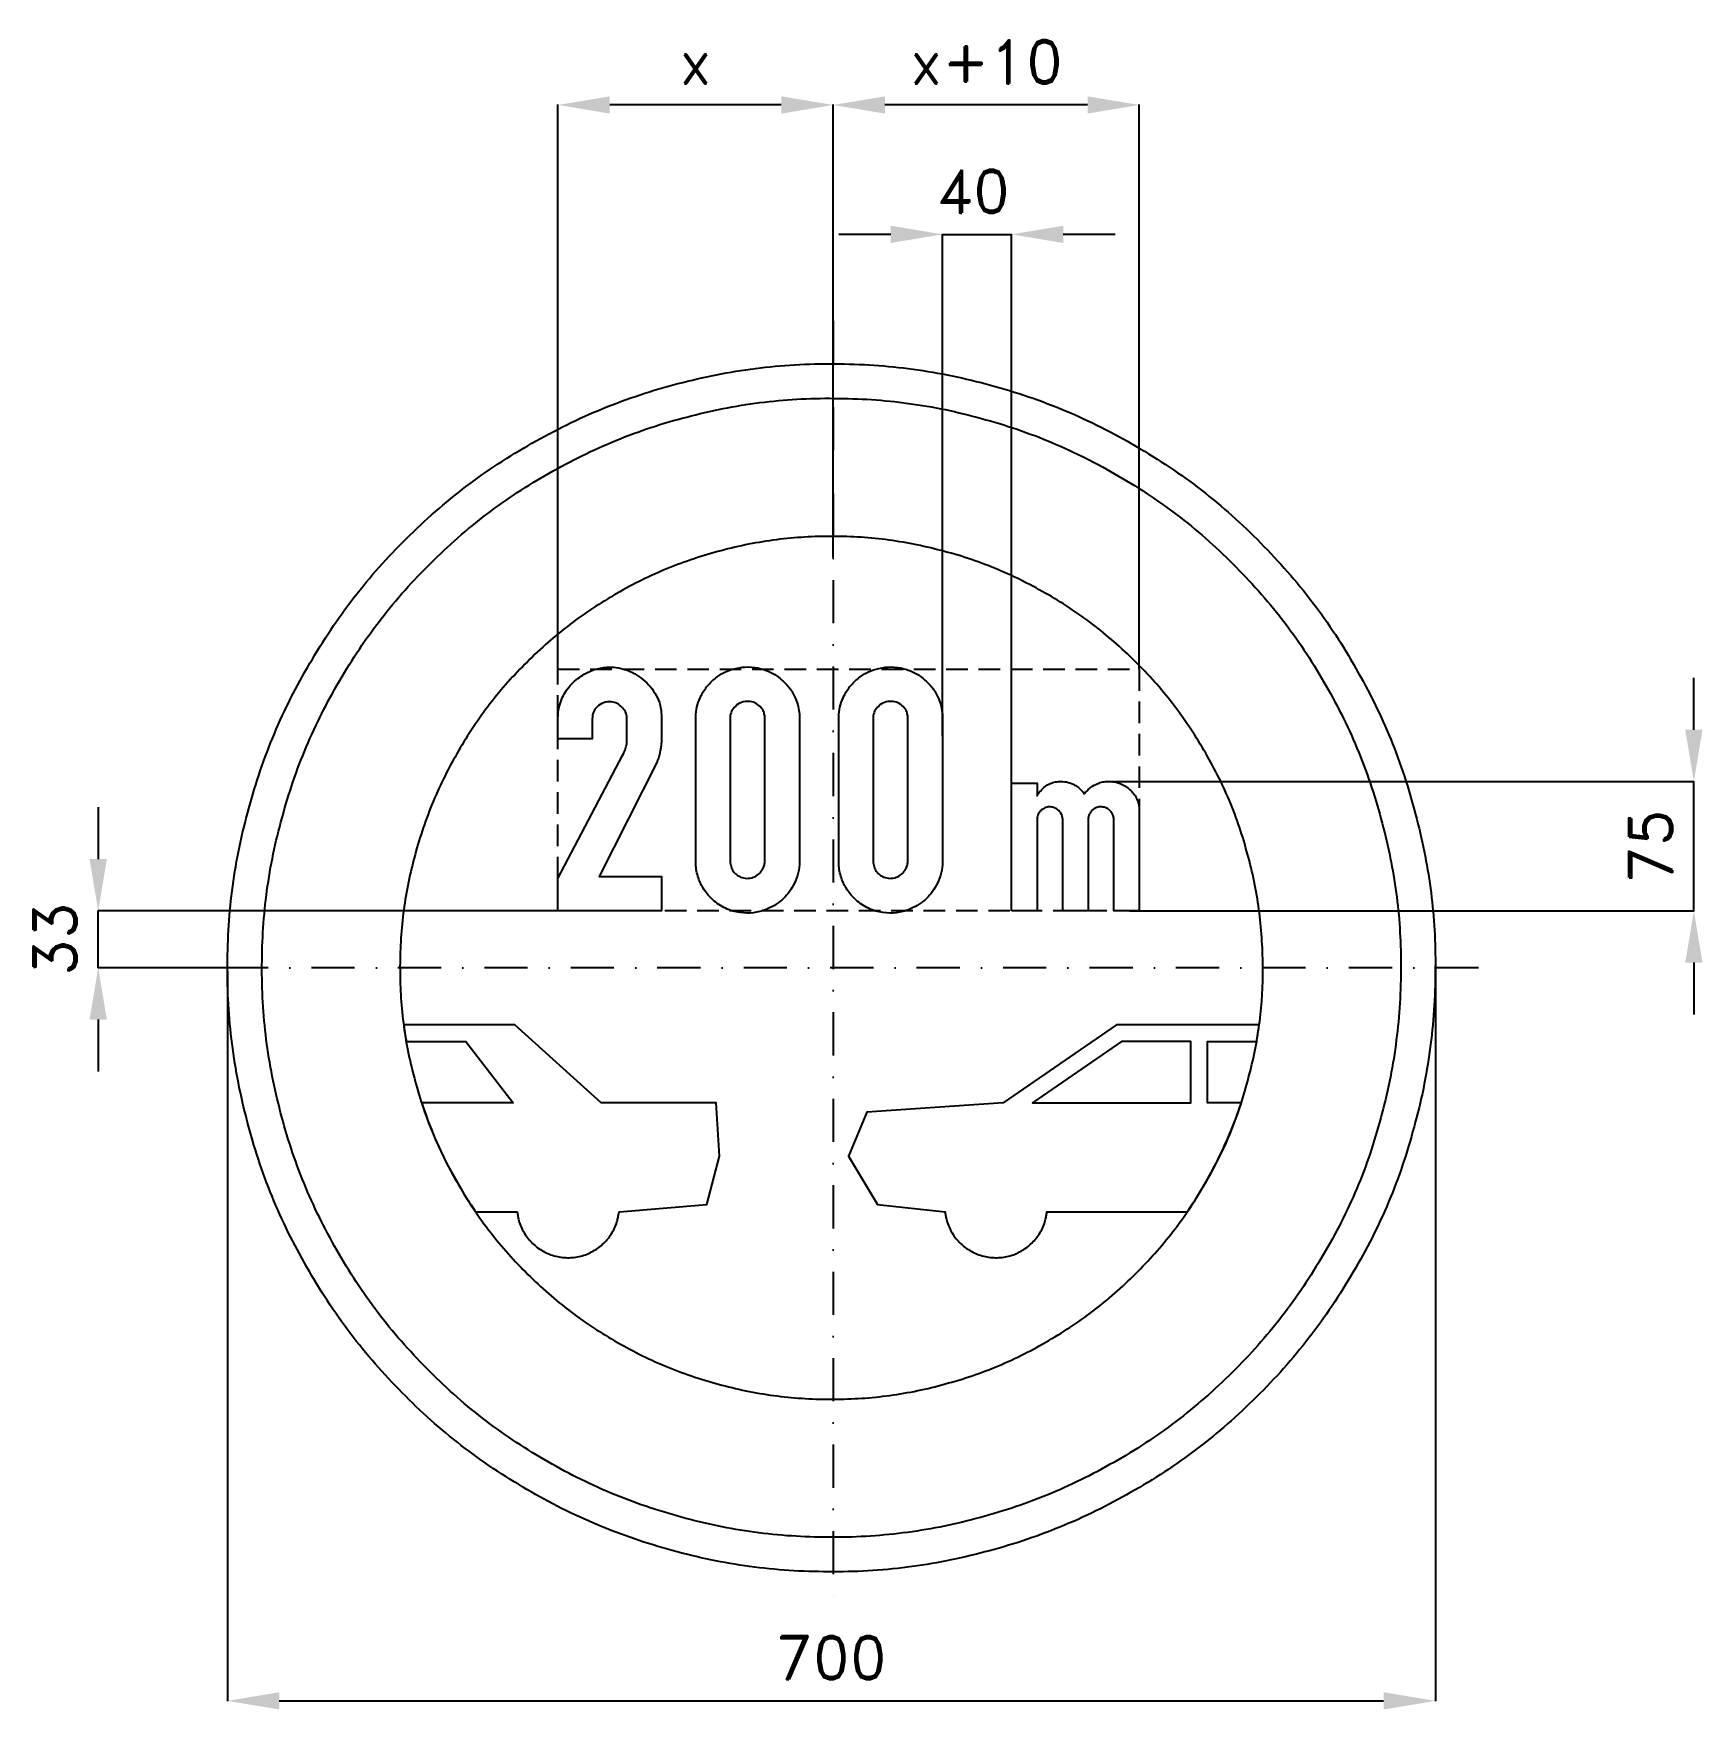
# Model space of a CAD drawing. Header units: millimetres. Extents: x -462 to 505, y -430 to 541.
import ezdxf

# ---------------------------------------------------------------- set-up
doc = ezdxf.new("R2010")
doc.units = ezdxf.units.MM
doc.header["$LTSCALE"] = 5
doc.linetypes.add('ČERCHOVANÁX2', pattern=[2, 1, -0.5, 0, -0.5])
doc.linetypes.add('ČÁRKOVANÁX2', pattern=[1.5, 1, -0.5])
doc.layers.add('Kóty', color=2, linetype='Continuous')
doc.layers.add('Značka', color=7, linetype='Continuous')
doc.styles.get("Standard").update_dxf_attribs({"font": 'romand.shx', "height": 25})
doc.dimstyles.get("Standard").update_dxf_attribs({"dimtxt": 25, "dimasz": 30, "dimexe": 0.18, "dimexo": 0.0625, "dimgap": 12.5, "dimtad": 1, "dimdec": 0, "dimzin": 0, "dimdsep": 46, "dimtxsty": 'Standard', "dimcen": 0.09, "dimadec": 0, "dimazin": 0, "dimtfac": 1, "dimtdec": 0, "dimtofl": 0, "dimtmove": 0, "dimatfit": 3, "dimfxl": 1, "dimtolj": 1, "dimtzin": 0, "dimarcsym": 0})

msp = doc.modelspace()

# ---------------------------------------------------------------- texts
at = {"layer": 'Kóty', "insert": (82.07, 450.03), "char_height": 25, "attachment_point": 5}
msp.add_mtext('\\A1;40', dxfattribs=at)
at = {"layer": 'Kóty', "insert": (-449.92, 16.69), "char_height": 25, "attachment_point": 5, "rotation": 90}
msp.add_mtext('\\A1;33', dxfattribs=at)

# ---------------------------------------------------------------- blocks, each defined once
blk = doc.blocks.new('*D3')
at = {"layer": 'Defpoints', "color": 0, "transparency": 16777216}
for p in [(159.71, 107.98), (499.84, 107.98), (172.72, 33)]:
    blk.add_point(p, dxfattribs=at)
at = {"layer": 'Kóty', "color": 0, "lineweight": -2, "transparency": 16777216}
for p, q in [((499.84, 137.98), (499.84, 167.98)), ((159.77, 107.98), (500.02, 107.98)), ((172.78, 33), (500.02, 33)), ((499.84, 3), (499.84, -27))]:
    blk.add_line(p, q, dxfattribs=at)
at = {"layer": 'Kóty', "color": 0, "transparency": 16777216}
for points in [[(494.84, 137.98), (504.84, 137.98), (499.84, 107.98)], [(494.84, 3), (504.84, 3), (499.84, 33)]]:
    blk.add_solid(points, dxfattribs=at)
at = {"layer": 'Kóty', "color": 0, "transparency": 16777216, "insert": (474.84, 70.49), "char_height": 25, "attachment_point": 5, "rotation": 90}
blk.add_mtext('\\A1;75', dxfattribs=at)
blk = doc.blocks.new('*D4')
at = {"layer": 'Defpoints', "color": 0, "transparency": 16777216}
for p in [(-158.47, 500.03), (0.97, 330.02), (-158.47, 173)]:
    blk.add_point(p, dxfattribs=at)
at = {"layer": 'Kóty', "color": 0, "lineweight": -2, "transparency": 16777216}
for p, q in [((-158.47, 173.06), (-158.47, 500.21)), ((-29.03, 500.03), (-128.47, 500.03)), ((0.97, 330.08), (0.97, 500.21))]:
    blk.add_line(p, q, dxfattribs=at)
at = {"layer": 'Kóty', "color": 0, "transparency": 16777216}
for points in [[(-128.47, 505.03), (-128.47, 495.03), (-158.47, 500.03)], [(-29.03, 505.03), (-29.03, 495.03), (0.97, 500.03)]]:
    blk.add_solid(points, dxfattribs=at)
at = {"layer": 'Kóty', "color": 0, "transparency": 16777216, "insert": (-78.75, 525.03), "char_height": 25, "attachment_point": 5}
blk.add_mtext('\\A1;x', dxfattribs=at)
blk = doc.blocks.new('*D5')
at = {"layer": 'Defpoints', "color": 0, "transparency": 16777216}
for p in [(0.97, 500.03), (0.97, 237.95), (178.46, 173)]:
    blk.add_point(p, dxfattribs=at)
at = {"layer": 'Kóty', "color": 0, "lineweight": -2, "transparency": 16777216}
for p, q in [((0.97, 238.01), (0.97, 500.21)), ((148.46, 500.03), (30.97, 500.03)), ((178.46, 173.06), (178.46, 500.21))]:
    blk.add_line(p, q, dxfattribs=at)
at = {"layer": 'Kóty', "color": 0, "transparency": 16777216}
for points in [[(30.97, 505.03), (30.97, 495.03), (0.97, 500.03)], [(148.46, 505.03), (148.46, 495.03), (178.46, 500.03)]]:
    blk.add_solid(points, dxfattribs=at)
at = {"layer": 'Kóty', "color": 0, "transparency": 16777216, "insert": (89.71, 525.03), "char_height": 25, "attachment_point": 5}
blk.add_mtext('\\A1;x+10', dxfattribs=at)
blk = doc.blocks.new('*D6')
at = {"layer": 'Defpoints', "color": 0, "transparency": 16777216}
for p in [(350.02, 3.54), (-350.03, -1.97), (350.02, -424.82)]:
    blk.add_point(p, dxfattribs=at)
at = {"layer": 'Kóty', "color": 0, "lineweight": -2, "transparency": 16777216}
for p, q in [((350.02, 3.48), (350.02, -425)), ((-350.03, -2.03), (-350.03, -425)), ((-320.03, -424.82), (320.02, -424.82))]:
    blk.add_line(p, q, dxfattribs=at)
at = {"layer": 'Kóty', "color": 0, "transparency": 16777216}
for points in [[(-320.03, -419.82), (-320.03, -429.82), (-350.03, -424.82)], [(320.02, -419.82), (320.02, -429.82), (350.02, -424.82)]]:
    blk.add_solid(points, dxfattribs=at)
at = {"layer": 'Kóty', "color": 0, "transparency": 16777216, "insert": (-0.01, -399.82), "char_height": 25, "attachment_point": 5}
blk.add_mtext('\\A1;700', dxfattribs=at)

# ---------------------------------------------------------------- dimensions: what is measured, and where the dimension line sits
at = {"layer": 'Kóty'}
for base, p1, p2, text, picture, middle in [((-158.47, 500.03), (0.97, 330.02), (-158.47, 173), 'x', '*D4', (-78.75, 525.03)), ((0.97, 500.03), (178.46, 173), (0.97, 237.95), 'x+10', '*D5', (89.71, 525.03))]:
    dim = msp.add_linear_dim(base=base, p1=p1, p2=p2, text=text, dimstyle='Standard', dxfattribs=at)
    dim.commit()
    dim.dimension.update_dxf_attribs({"geometry": picture, "text_midpoint": middle})
dim = msp.add_linear_dim(base=(499.84, 107.98), p1=(172.72, 33), p2=(159.71, 107.98), angle=90, dimstyle='Standard', dxfattribs=at)
dim.commit()
dim.dimension.update_dxf_attribs({"geometry": '*D3', "text_midpoint": (474.84, 70.49)})
dim = msp.add_linear_dim(base=(350.02, -424.82), p1=(-350.03, -1.97), p2=(350.02, 3.54), dimstyle='Standard', dxfattribs=at)
dim.commit()
dim.dimension.update_dxf_attribs({"geometry": '*D6', "text_midpoint": (-0.01, -399.82)})

# ---------------------------------------------------------------- linework, layer by layer
at = {"layer": 'Kóty'}
for p, q in [((34.37, 425.03), (4.37, 425.03)), ((64.39, 134.34), (64.37, 425.21)), ((104.37, 107.05), (104.37, 425.21)), ((164.37, 425.03), (134.37, 425.03)), ((-424.92, 93), (-424.92, 63)), ((-155.06, 33), (-425.1, 33)), ((-155.13, 33), (-425.1, 33)), ((172.72, 33), (425.02, 33)), ((-349.92, 0), (-425.1, 0)), ((-349.98, 0), (-425.1, 0)), ((-424.92, -30), (-424.92, -60))]:
    msp.add_line(p, q, dxfattribs=at)
for points in [[(64.37, 425.03), (104.37, 425.03)], [(499.84, 33), (499.84, 107.91)], [(-424.92, 0), (-424.92, 33)]]:
    msp.add_lwpolyline(points, dxfattribs=at)
for points in [[(34.37, 430.03), (34.37, 420.03), (64.37, 425.03)], [(134.37, 430.03), (134.37, 420.03), (104.37, 425.03)], [(-429.92, 63), (-419.92, 63), (-424.92, 33)], [(-429.92, 63), (-419.92, 63), (-424.92, 33)], [(-429.92, -30), (-419.92, -30), (-424.92, 0)]]:
    msp.add_solid(points, dxfattribs=at)
at = {"layer": 'Značka', "color": 6, "linetype": 'ČERCHOVANÁX2', "lineweight": 25, "ltscale": 5}
for p, q in [((0.97, 375), (0.97, -375)), ((375, 0), (-375, 0))]:
    msp.add_line(p, q, dxfattribs=at)
at = {"layer": 'Značka', "color": 5}
for points in [[(350, 0, -0.001598), (349.99, -2.29, -0.00149), (349.97, -4.58, -0.032171), (346.49, -50.21, -0.035727), (336.86, -95, -0.036661), (321.83, -138.26, -0.034749), (300.79, -178.95, -0.034044), (274.96, -216.77, -0.034447), (244.23, -250.71, -0.034568), (209.51, -280.56, -0.034426), (171.02, -305.37, -0.034392), (129.75, -325.22, -0.034416), (86.15, -339.23, -0.034424), (41.16, -347.72, -0.034402), (-4.58, -349.97, -0.034408), (-50.24, -346.53, -0.034408), (-95, -336.86, -0.034406), (-138.22, -321.72, -0.034409), (-178.95, -300.79, -0.0344), (-216.78, -274.98, -0.03442), (-250.71, -244.23, -0.034422), (-280.56, -209.5, -0.03441), (-305.37, -171.02, -0.034416), (-325.22, -129.75, -0.034421), (-339.23, -86.15, -0.034412), (-347.72, -41.16, -0.034418), (-349.97, 4.58, -0.034418), (-346.53, 50.24, -0.034415), (-336.86, 95, -0.034415), (-321.72, 138.22, -0.034425), (-300.79, 178.95, -0.034414), (-274.98, 216.78, -0.03442), (-244.23, 250.71, -0.034427), (-209.5, 280.56, -0.034432), (-171.02, 305.37, -0.034418), (-129.75, 325.22, -0.034406), (-86.15, 339.23, -0.034412), (-41.16, 347.72, -0.034413), (4.58, 349.97, -0.034408), (50.24, 346.53, -0.034427), (95, 336.86, -0.034419), (138.22, 321.72, -0.034405), (178.95, 300.79, -0.034422), (216.77, 274.98, -0.03441), (250.71, 244.23, -0.034418), (280.57, 209.5, -0.034494), (305.37, 171.02, -0.034416), (325.2, 129.76, -0.034081), (339.23, 86.15, -0.032791), (347.51, 43.38, -0.034266), (350, 0)], [(-158.47, 33.01), (-158.47, 51.75), (-121.11, 123.04), (-120.55, 124, 0.018012), (-120.05, 124.99, 0.02519), (-119.53, 126.33, 0.01315), (-119.11, 127.7, 0.017086), (-118.76, 129.05, 0.037921), (-118.57, 130.42, 0.013959), (-118.54, 130.95, 0.00461), (-118.54, 131.48), (-118.54, 144.59), (-118.57, 145.21, 0.016614), (-118.64, 145.83, 0.081975), (-119.43, 148.29, 0.06394), (-120.93, 150.47, 0.077654), (-123.44, 152.69, 0.09037), (-126.5, 153.95, 0.119797), (-130.96, 153.97, 0.119967), (-135.02, 151.94, 0.105413), (-137.53, 149.01, 0.117471), (-138.53, 145.41, 0.013257), (-138.55, 144.91, 0.004462), (-138.56, 144.42), (-138.56, 132.78), (-158.47, 132.78), (-158.47, 145.42), (-158.44, 146.06, -0.004425), (-158.41, 146.69, -0.04339), (-157.72, 151.32, -0.044623), (-156.22, 155.78, -0.083924), (-151.31, 163.64, -0.078532), (-144.12, 169.59, -0.063907), (-137.46, 172.79, -0.06731), (-130.25, 174.15, -0.100455), (-119.21, 172.74, -0.097002), (-109.31, 167.09, -0.102916), (-101.48, 157.78, -0.12668), (-98.56, 146.43, -0.006002), (-98.54, 145.79), (-98.53, 145.16), (-98.53, 131.38), (-98.55, 130.88, -0.004011), (-98.57, 130.39, -0.021194), (-98.82, 128.06, -0.012388), (-99.21, 125.75, -0.016366), (-99.85, 122.86, -0.029101), (-100.75, 120.05), (-100.89, 119.67), (-101.04, 119.29), (-134.62, 52.98), (-98.49, 52.98), (-98.49, 33.01), (-158.47, 33.01)], [(-78.65, 145.19, -0.001963), (-78.61, 146.01, -0.005848), (-78.56, 146.84, -0.05152), (-77.56, 152.42, -0.050378), (-75.44, 157.72, -0.059194), (-71.8, 163.39, -0.059888), (-66.94, 168.04, -0.057381), (-61.46, 171.44, -0.056036), (-55.35, 173.53, -0.062964), (-48.08, 174.35, -0.065043), (-40.85, 173.32, -0.062222), (-34.36, 170.79, -0.059621), (-28.65, 166.77, -0.058884), (-23.97, 161.69, -0.061248), (-20.64, 155.66, -0.042836), (-19.22, 151.38, -0.047055), (-18.58, 146.94, -0.005957), (-18.55, 146.22), (-18.53, 145.5), (-18.53, 60.85), (-18.55, 60.28, -0.003868), (-18.58, 59.7, -0.056798), (-19.71, 53.47, -0.057002), (-22.23, 47.6, -0.090908), (-28.79, 39.29, -0.092648), (-37.86, 33.85, -0.069945), (-45.24, 31.88, -0.068389), (-52.86, 31.99, -0.0774), (-61.38, 34.47, -0.079334), (-68.74, 39.43, -0.068564), (-73.74, 45.24, -0.064023), (-77.06, 52.15, -0.035972), (-78.15, 56.02, -0.041938), (-78.62, 59.99), (-78.64, 60.47), (-78.65, 60.94), (-78.65, 145.19)], [(4.22, 145.19, -0.00189), (4.26, 146.01, -0.005811), (4.31, 146.84, -0.05152), (5.31, 152.42, -0.050378), (7.43, 157.72, -0.059194), (11.07, 163.39, -0.059885), (15.94, 168.04, -0.057378), (21.42, 171.44, -0.056036), (27.53, 173.53, -0.062964), (34.8, 174.35, -0.065043), (42.02, 173.32, -0.062222), (48.52, 170.79, -0.059624), (54.23, 166.77, -0.058887), (58.91, 161.69, -0.061248), (62.24, 155.66, -0.042823), (63.66, 151.38, -0.047055), (64.29, 146.94, -0.005957), (64.33, 146.22), (64.35, 145.5), (64.35, 60.85), (64.33, 60.28), (64.29, 59.7, -0.056798), (63.17, 53.47, -0.057002), (60.65, 47.6, -0.090908), (54.08, 39.29, -0.092648), (45.01, 33.85, -0.069945), (37.64, 31.88, -0.068389), (30.02, 31.99, -0.077402), (21.5, 34.47, -0.079334), (14.14, 39.43, -0.068561), (9.13, 45.24, -0.064019), (5.81, 52.15, -0.035972), (4.73, 56.02, -0.041938), (4.25, 59.99), (4.24, 60.47), (4.22, 60.94), (4.22, 145.19)], [(-58.73, 144.26), (-58.73, 62.72), (-58.71, 62.19, 0.005798), (-58.67, 61.66, 0.053844), (-58.14, 58.68, 0.083776), (-56.85, 55.98, 0.084545), (-55.01, 53.98, 0.073816), (-52.59, 52.62, 0.093689), (-48.95, 51.84, 0.098751), (-45.3, 52.47, 0.089565), (-42.39, 54.09, 0.084076), (-40.18, 56.61, 0.059589), (-39.15, 58.66, 0.064947), (-38.66, 60.87, 0.008609), (-38.63, 61.25), (-38.61, 61.63), (-38.61, 144.69, 0.005069), (-38.62, 145.31, 0.015178), (-38.65, 145.93, 0.079643), (-39.3, 148.47, 0.074604), (-40.71, 150.72, 0.099402), (-43.53, 153.11, 0.09634), (-47.05, 154.26, 0.10452), (-51.07, 154.09, 0.104026), (-54.72, 152.31, 0.098109), (-57.35, 149.52, 0.112875), (-58.6, 146.01, 0.022794), (-58.69, 145.13, 0.00756), (-58.73, 144.26)], [(24.14, 144.26), (24.14, 62.72), (24.17, 62.19, 0.005798), (24.2, 61.66, 0.053844), (24.73, 58.68, 0.083786), (26.03, 55.98, 0.084536), (27.87, 53.98, 0.073816), (30.29, 52.62, 0.093689), (33.93, 51.84, 0.098751), (37.58, 52.47, 0.089556), (40.49, 54.09, 0.084076), (42.7, 56.61, 0.059589), (43.72, 58.66, 0.064947), (44.21, 60.87, 0.008609), (44.25, 61.25), (44.27, 61.63), (44.27, 144.69, 0.005069), (44.26, 145.31, 0.015178), (44.23, 145.93, 0.079643), (43.57, 148.47, 0.074604), (42.17, 150.72, 0.099402), (39.35, 153.11, 0.09634), (35.83, 154.26, 0.10452), (31.8, 154.09, 0.104026), (28.16, 152.31, 0.098109), (25.53, 149.52, 0.112875), (24.28, 146.01, 0.022794), (24.18, 145.13, 0.00756), (24.14, 144.26)], [(104.37, 33), (104.37, 107.09), (119.21, 107.09), (119.21, 99.72, -0.007663), (120.21, 101.21, -0.023042), (121.3, 102.63, -0.05805), (123.83, 105, -0.059762), (126.86, 106.72, -0.056697), (129.95, 107.72, -0.054618), (133.19, 108, -0.065518), (137.19, 107.47, -0.065812), (140.91, 105.93, -0.044484), (143.14, 104.45, -0.044561), (145.06, 102.61, -0.015127), (145.82, 101.7), (146.55, 100.76, -0.004285), (147.34, 101.69, -0.012806), (148.16, 102.6, -0.057963), (151.35, 105.24, -0.063958), (155.09, 107.04, -0.050405), (158.14, 107.82, -0.046741), (161.29, 108, -0.054111), (165.04, 107.52, -0.056305), (168.59, 106.24, -0.050374), (171.5, 104.5, -0.045975), (174.04, 102.22, -0.044955), (175.98, 99.82, -0.057338), (177.39, 97.09, -0.036848), (177.98, 95.2, -0.028186), (178.33, 93.24), (178.4, 92.64), (178.46, 92.05), (178.46, 33), (163.67, 33), (163.67, 85.96), (163.67, 86.37), (163.64, 86.78, 0.081661), (163.14, 88.67, 0.06893), (162.09, 90.37, 0.092293), (160.01, 92.23, 0.102651), (157.4, 93.17, 0.104999), (154.53, 93.1, 0.10327), (151.93, 91.89, 0.07376), (150.46, 90.52, 0.065699), (149.43, 88.81, 0.041748), (149.06, 87.81, 0.061317), (148.9, 86.78), (148.9, 86.55), (148.9, 86.31), (148.9, 33), (134.04, 33), (134.04, 85.65), (134.04, 86.15, 0.016324), (134.01, 86.66, 0.085387), (133.44, 88.77, 0.076546), (132.21, 90.62, 0.089133), (130.21, 92.3, 0.094716), (127.76, 93.14, 0.099043), (124.98, 93.09, 0.099273), (122.44, 92, 0.060716), (121.2, 90.97, 0.057245), (120.23, 89.69, 0.050191), (119.62, 88.42, 0.056312), (119.29, 87.07), (119.25, 86.78), (119.23, 86.49), (119.23, 33), (104.37, 33)]]:
    msp.add_lwpolyline(points, format="xyb", dxfattribs=at)
at = {"layer": 'Značka', "color": 1}
for points in [[(330, 0, -0.001695), (329.99, -2.16, -0.00147), (329.97, -4.32, -0.032168), (326.69, -47.34, -0.035723), (317.61, -89.58, -0.036671), (303.44, -130.36, -0.034751), (283.6, -168.73, -0.034044), (259.25, -204.39, -0.034444), (230.27, -236.38, -0.034565), (197.54, -264.53, -0.034423), (161.25, -287.92, -0.034382), (122.33, -306.64, -0.034413), (81.23, -319.85, -0.034419), (38.8, -327.85, -0.034415), (-4.32, -329.97, -0.034418), (-47.37, -326.73, -0.03441), (-89.58, -317.61, -0.034406), (-130.32, -303.33, -0.034413), (-168.73, -283.6, -0.034427), (-204.39, -259.27, -0.034422), (-236.38, -230.27, -0.034415), (-264.53, -197.53, -0.03441), (-287.92, -161.25, -0.034418), (-306.64, -122.34, -0.034417), (-319.85, -81.23, -0.034414), (-327.85, -38.8, -0.034414), (-329.97, 4.32, -0.034411), (-326.73, 47.37, -0.034423), (-317.61, 89.58, -0.034416), (-303.33, 130.32, -0.034423), (-283.6, 168.73, -0.034416), (-259.27, 204.39, -0.034417), (-230.27, 236.38, -0.034415), (-197.53, 264.53, -0.03442), (-161.25, 287.92, -0.03442), (-122.34, 306.64, -0.03441), (-81.23, 319.85, -0.034415), (-38.8, 327.85, -0.034416), (4.32, 329.97, -0.034406), (47.37, 326.73, -0.03442), (89.58, 317.61, -0.034416), (130.32, 303.33, -0.034408), (168.73, 283.6, -0.034432), (204.39, 259.27, -0.034401), (236.38, 230.27, -0.034415), (264.53, 197.53, -0.034487), (287.92, 161.25, -0.034422), (306.62, 122.35, -0.034075), (319.85, 81.23, -0.032797), (327.65, 40.91, -0.034261), (330, 0)], [(250, 0), (249.99, 1.64), (249.98, 3.27, 0.032167), (247.49, 35.86, 0.035724), (240.61, 67.86, 0.036655), (229.88, 98.76, 0.034752), (214.85, 127.82, 0.034026), (196.4, 154.84, 0.034444), (174.45, 179.08, 0.034551), (149.65, 200.4, 0.034434), (122.16, 218.12, 0.034377), (92.68, 232.3, 0.034421), (61.54, 242.31, 0.034422), (29.4, 248.37, 0.034425), (-3.27, 249.98, 0.03441), (-35.89, 247.52, 0.034419), (-67.86, 240.61, 0.034408), (-98.73, 229.8, 0.034416), (-127.82, 214.85, 0.034409), (-154.84, 196.41, 0.034421), (-179.08, 174.45, 0.034406), (-200.4, 149.65, 0.034425), (-218.12, 122.16, 0.034414), (-232.3, 92.68, 0.034431), (-242.31, 61.54, 0.034413), (-248.37, 29.4, 0.034419), (-249.98, -3.27, 0.034425), (-247.52, -35.89, 0.034417), (-240.61, -67.86, 0.034419), (-229.8, -98.73, 0.034423), (-214.85, -127.82, 0.034415), (-196.41, -154.84, 0.034406), (-174.45, -179.08, 0.034411), (-149.65, -200.4, 0.0344), (-122.16, -218.12, 0.034407), (-92.68, -232.3, 0.034408), (-61.54, -242.31, 0.034434), (-29.4, -248.37, 0.034411), (3.27, -249.98, 0.034411), (35.89, -247.52, 0.034417), (67.86, -240.61, 0.034407), (98.73, -229.8, 0.034423), (127.82, -214.85, 0.034427), (154.84, -196.41, 0.034406), (179.08, -174.45, 0.034417), (200.4, -149.64, 0.034496), (218.12, -122.16, 0.034415), (232.29, -92.69, 0.034082), (242.31, -61.54, 0.032804), (248.22, -30.99, 0.034275), (250, 0)]]:
    msp.add_lwpolyline(points, format="xyb", dxfattribs=at)
at = {"layer": 'Značka', "color": 6, "linetype": 'ČÁRKOVANÁX2', "ltscale": 2.5}
msp.add_lwpolyline([(-158.47, 33), (-158.47, 173), (178.46, 173), (178.46, 33), (-158.47, 33)], dxfattribs=at)
at = {"layer": 'Značka', "color": 5}
for points in [[(-206.18, -141.48), (-182.15, -141.48), (-181.82, -143.56), (-181.8, -143.66), (-181.79, -143.76), (-181.71, -144.18), (-181.63, -144.59), (-181.52, -145.1), (-181.4, -145.61), (-181.16, -146.55), (-180.89, -147.49), (-180.58, -148.41), (-180.24, -149.31), (-179.86, -150.21), (-179.44, -151.09), (-179, -151.96), (-178.53, -152.81), (-178.04, -153.66), (-177.53, -154.48), (-176.99, -155.29), (-176.42, -156.08), (-175.82, -156.85), (-175.2, -157.6), (-174.56, -158.32), (-173.89, -159.03), (-173.2, -159.72), (-172.5, -160.38), (-171.77, -161.02), (-171.01, -161.64), (-170.24, -162.23), (-169.44, -162.79), (-168.63, -163.32), (-167.8, -163.83), (-166.96, -164.31), (-166.1, -164.77), (-165.23, -165.2), (-164.34, -165.6), (-163.44, -165.97), (-162.53, -166.31), (-161.61, -166.61), (-160.68, -166.89), (-159.74, -167.14), (-158.79, -167.36), (-157.84, -167.55), (-156.88, -167.71), (-155.91, -167.83), (-154.94, -167.92), (-153.97, -167.98), (-153, -168), (-152.03, -168), (-151.06, -167.97), (-150.09, -167.91), (-149.12, -167.81), (-148.16, -167.68), (-147.2, -167.51), (-146.25, -167.32), (-145.3, -167.09), (-144.36, -166.84), (-143.43, -166.56), (-142.51, -166.25), (-141.6, -165.9), (-140.71, -165.53), (-139.82, -165.12), (-138.95, -164.68), (-138.1, -164.22), (-137.26, -163.73), (-136.43, -163.22), (-135.62, -162.68), (-134.83, -162.11), (-134.06, -161.52), (-133.32, -160.89), (-132.59, -160.25), (-131.89, -159.58), (-131.2, -158.89), (-130.53, -158.18), (-129.89, -157.45), (-129.28, -156.7), (-128.69, -155.92), (-128.13, -155.13), (-127.6, -154.32), (-127.09, -153.49), (-126.6, -152.65), (-126.13, -151.79), (-125.7, -150.92), (-125.3, -150.03), (-124.93, -149.13), (-124.59, -148.22), (-124.29, -147.3), (-124.03, -146.36), (-123.88, -145.76), (-123.74, -145.16), (-123.64, -144.67), (-123.54, -144.18), (-123.52, -144.06), (-123.5, -143.94), (-123.09, -141.48), (-122.75, -141.48), (-72.12, -137.14), (-64.89, -109.18), (-66.82, -78.32), (-133.35, -78.32), (-183.5, -33), (-247.89, -33), (-247.87, -33.14), (-247.85, -33.29), (-247.77, -33.87), (-247.69, -34.45), (-247.59, -35.17), (-247.49, -35.89), (-247.24, -37.58), (-246.97, -39.27), (-246.76, -40.62), (-246.53, -41.97), (-246.47, -42.31), (-246.41, -42.64), (-211.94, -42.64), (-184.46, -78.32), (-237.45, -78.32), (-237.11, -79.36), (-236.76, -80.39), (-235.34, -84.52), (-233.84, -88.61), (-231.86, -93.7), (-229.77, -98.73), (-226.42, -106.2), (-222.79, -113.53), (-218.92, -120.74), (-214.82, -127.82), (-212.74, -131.29), (-210.62, -134.73), (-208.87, -137.45), (-207.09, -140.14), (-206.63, -140.81), (-206.18, -141.48)], [(214.97, -127.67), (215.82, -126.27), (216.66, -124.87), (219.92, -119.19), (223.01, -113.42), (225.96, -107.57), (228.71, -101.63), (229.37, -100.14), (230.03, -98.64), (230.46, -97.64), (230.88, -96.64), (232.52, -92.63), (234.08, -88.58), (235.56, -84.5), (236.95, -80.39), (237.28, -79.35), (237.61, -78.32), (217.98, -78.32), (217.98, -42.64), (246.49, -42.64), (246.55, -42.32), (246.6, -41.99), (246.82, -40.69), (247.02, -39.39), (247.22, -38.09), (247.42, -36.79), (247.46, -36.46), (247.51, -36.13), (247.53, -35.98), (247.55, -35.82), (247.64, -35.19), (247.73, -34.57), (247.81, -33.94), (247.89, -33.31), (247.91, -33.16), (247.93, -33), (165.18, -33), (99.61, -78.32), (20.54, -83.63), (9.93, -109.18), (26.81, -137.14), (65.86, -141.48), (65.88, -141.59), (65.89, -141.69), (65.96, -142.11), (66.02, -142.52), (66.1, -143.04), (66.19, -143.56), (66.28, -144.07), (66.38, -144.59), (66.49, -145.1), (66.61, -145.61), (66.85, -146.55), (67.12, -147.49), (67.43, -148.41), (67.78, -149.31), (68.16, -150.21), (68.57, -151.09), (69.01, -151.96), (69.48, -152.81), (69.97, -153.66), (70.49, -154.48), (71.03, -155.29), (71.6, -156.08), (72.19, -156.85), (72.81, -157.6), (73.45, -158.32), (74.12, -159.03), (74.81, -159.72), (75.52, -160.38), (76.25, -161.02), (77, -161.64), (77.77, -162.23), (78.57, -162.79), (79.38, -163.32), (80.21, -163.83), (81.05, -164.31), (81.91, -164.77), (82.78, -165.2), (83.67, -165.6), (84.57, -165.97), (85.48, -166.31), (86.4, -166.61), (87.34, -166.89), (88.27, -167.14), (89.22, -167.36), (90.17, -167.55), (91.13, -167.71), (92.1, -167.83), (93.07, -167.92), (94.04, -167.98), (95.01, -168), (95.98, -168), (96.95, -167.97), (97.92, -167.91), (98.89, -167.81), (99.85, -167.68), (100.81, -167.51), (101.76, -167.32), (102.71, -167.09), (103.65, -166.84), (104.58, -166.56), (105.5, -166.25), (106.41, -165.9), (107.31, -165.53), (108.19, -165.12), (109.06, -164.68), (109.91, -164.22), (110.75, -163.73), (111.58, -163.22), (112.39, -162.68), (113.18, -162.11), (113.95, -161.52), (114.69, -160.89), (115.42, -160.25), (116.12, -159.58), (116.81, -158.89), (117.48, -158.18), (118.12, -157.45), (118.73, -156.7), (119.32, -155.92), (119.88, -155.13), (120.41, -154.32), (120.92, -153.49), (121.41, -152.65), (121.88, -151.79), (122.31, -150.92), (122.71, -150.03), (123.08, -149.13), (123.42, -148.22), (123.72, -147.3), (123.98, -146.36), (124.14, -145.76), (124.27, -145.16), (124.4, -144.55), (124.51, -143.94), (124.62, -143.32), (124.72, -142.71), (124.8, -142.22), (124.88, -141.73), (124.9, -141.61), (124.92, -141.48), (125.26, -141.48), (206.26, -141.48), (206.72, -140.81), (207.17, -140.13), (208.97, -137.4), (210.73, -134.65), (212.46, -131.88), (214.14, -129.08), (214.56, -128.38), (214.97, -127.67)], [(168.19, -42.64), (116.57, -78.32), (208.33, -78.32), (208.33, -42.64), (168.19, -42.64)]]:
    msp.add_lwpolyline(points, dxfattribs=at)

msp.set_redraw_order([(e.dxf.handle, doc.entitydb.next_handle()) for e in msp.query("TEXT MTEXT ATTDEF DIMENSION ARC_DIMENSION")])  # texts and dimensions are drawn at this point

doc.saveas('drawing.dxf')
